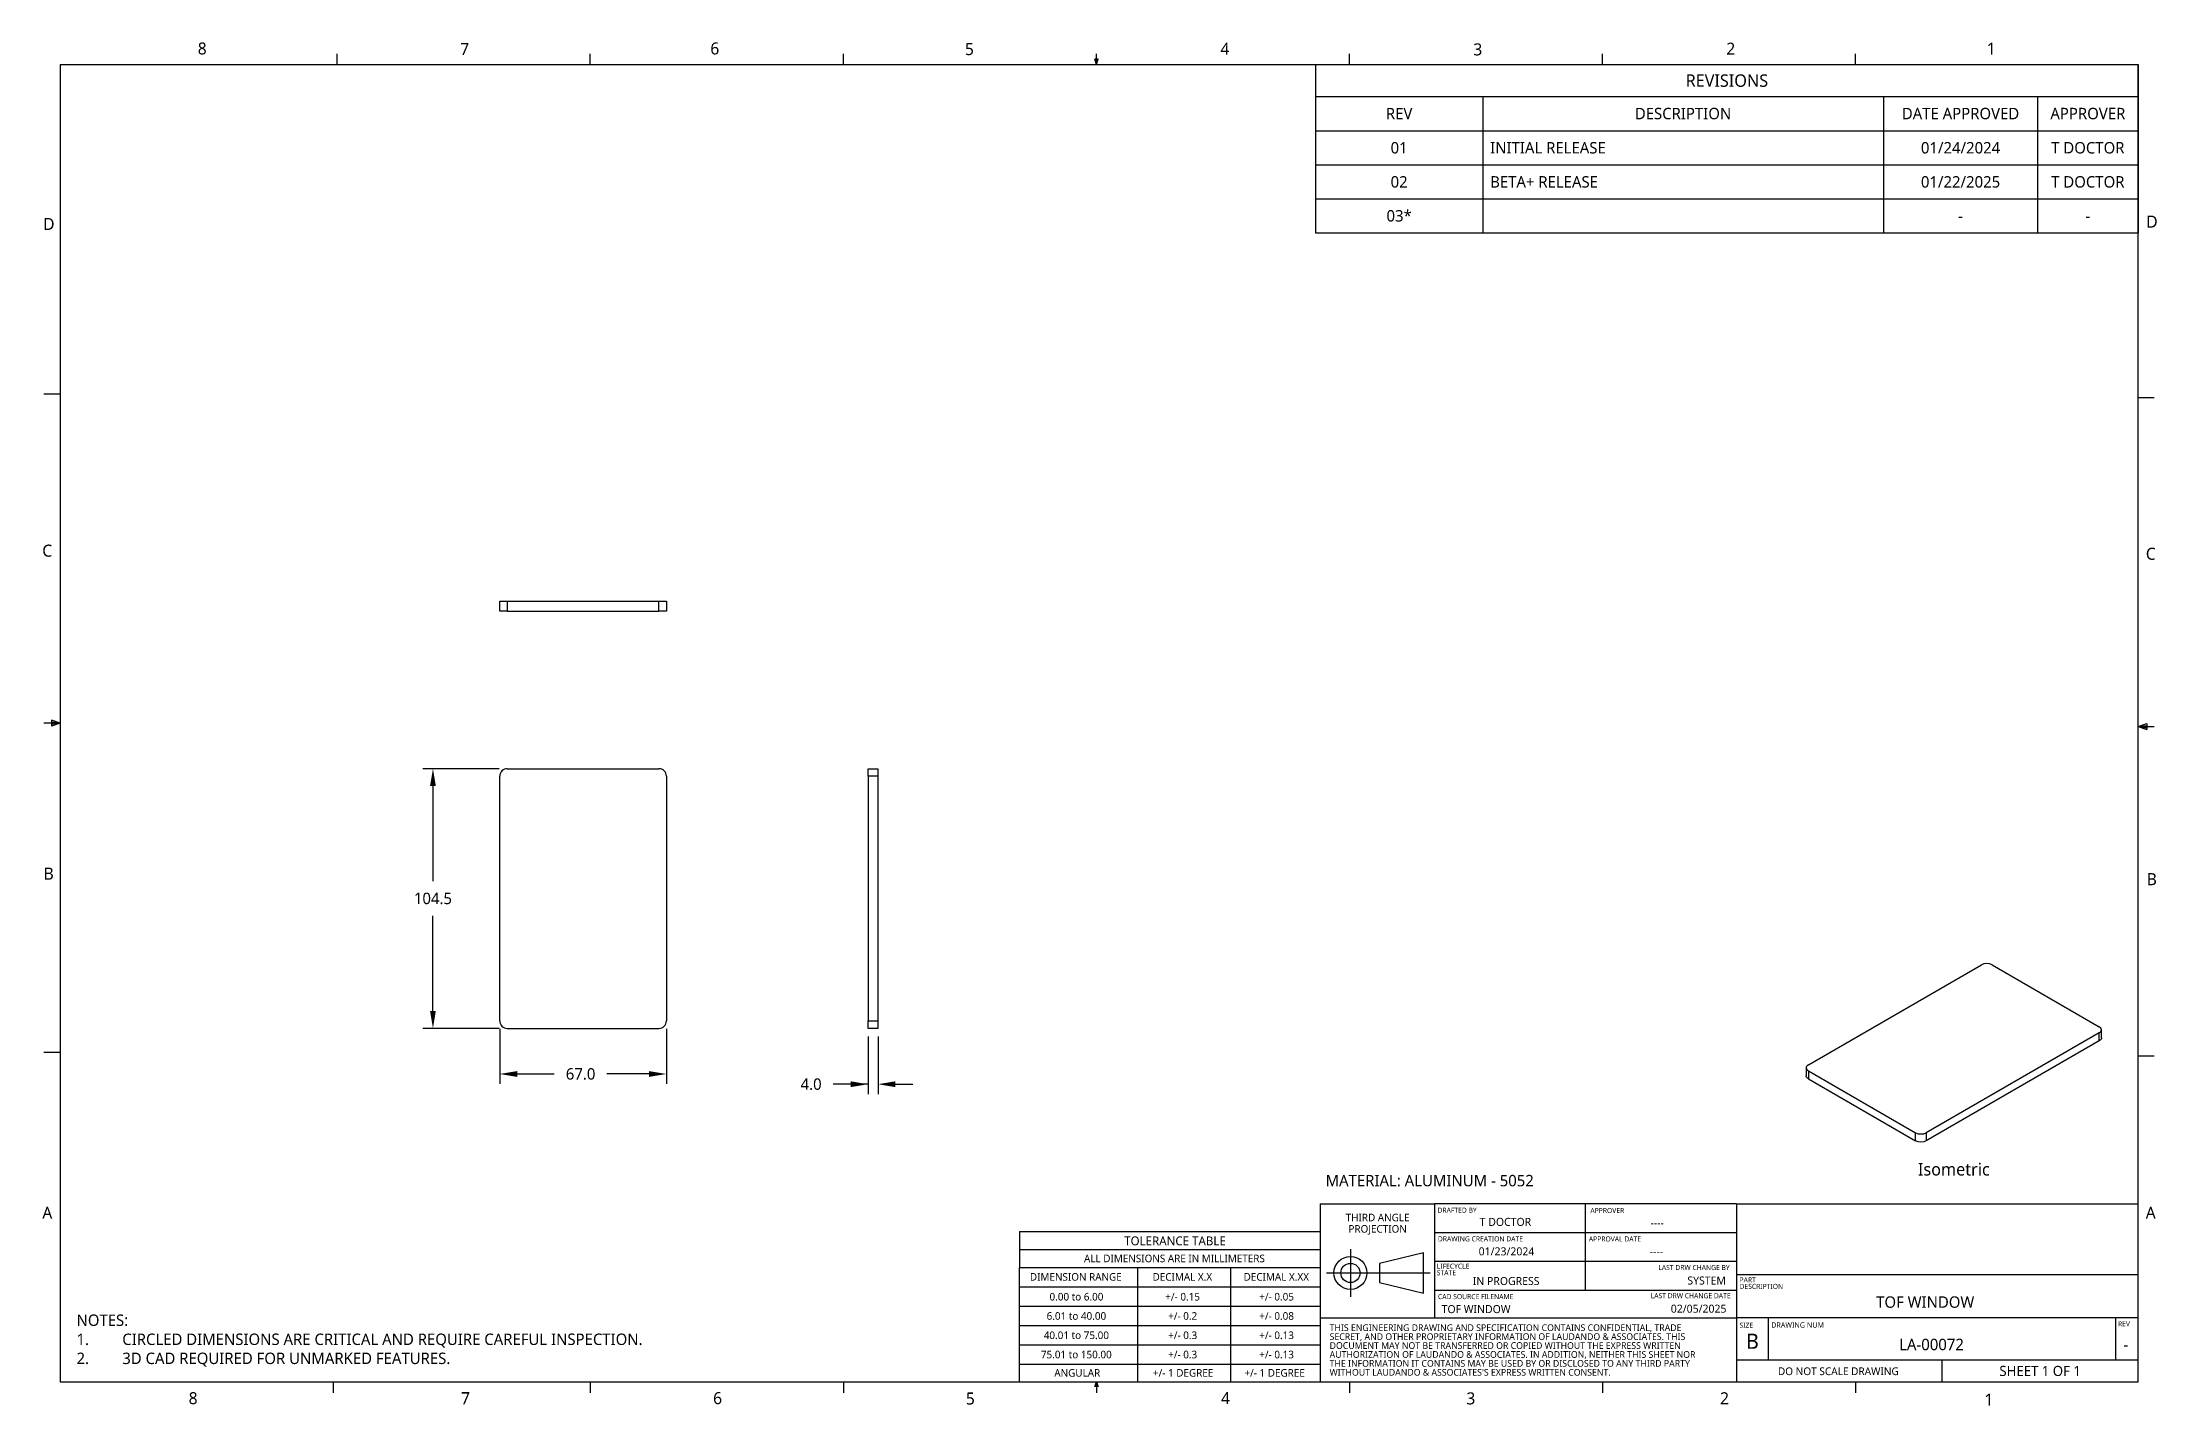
# Model space of a CAD drawing. Extents: x 0.3 to 17, y 0.1 to 10.9.
import ezdxf

# ---------------------------------------------------------------- set-up
doc = ezdxf.new("R2010")
doc.units = 0
doc.header["$LTSCALE"] = 0.5
doc.header["$MEASUREMENT"] = 0
doc.header["$PDMODE"] = 33
doc.header["$PDSIZE"] = 0.03937
doc.layers.get('DEFPOINTS').update_dxf_attribs({"linetype": 'CONTINUOUS'})
for name, color, linetype in [('ANNOTATION_TEXT', 7, 'CONTINUOUS'), ('BORDER_FRAME', 7, 'CONTINUOUS'), ('SKETCHED_GEOMETRY', 7, 'CONTINUOUS'), ('TABLES', 7, 'CONTINUOUS'), ('TANGENT_LINES', 7, 'CONTINUOUS'), ('TITLE_BLOCK', 7, 'CONTINUOUS'), ('VISIBLE', 7, 'CONTINUOUS')]:
    doc.layers.add(name, color=color, linetype=linetype)
doc.styles.add('ONSHAPE-CUSTOM-STYLE-NOTE0', font='NotoSans-Regular.ttf')
doc.styles.add('ONSHAPE-CUSTOM-STYLE-NOTE1', font='NotoSans-Regular.ttf')
doc.styles.add('ONSHAPE-CUSTOM-STYLE-NOTE2', font='NotoSans-Regular.ttf')
doc.styles.add('ONSHAPE-CUSTOM-STYLE-NOTE3', font='NotoSans-Regular.ttf')
doc.styles.add('ONSHAPE-CUSTOM-STYLE-NOTE4', font='NotoSans-Regular.ttf')
doc.styles.add('ONSHAPE-CUSTOM-STYLE-NOTE5', font='NotoSans-Regular.ttf')
doc.styles.add('ONSHAPE-CUSTOM-STYLE-NOTE6', font='NotoSans-Regular.ttf')
doc.styles.add('ONSHAPE-CUSTOM-STYLE-NOTE7', font='NotoSans-Regular.ttf')
doc.styles.add('ONSHAPE-CUSTOM-STYLE-NOTE_', font='NotoSans-Regular.ttf')
doc.styles.add('ONSHAPE-STANDARD', font='NotoSans-Regular.ttf')
doc.styles.add('ONSHAPE-STANDARD-DIMENSION', font='')
doc.styles.add('ONSHAPE-STANDARD-NOTESTYLE', font='Noto Sans', dxfattribs={"height": 0.090551})
doc.styles.add('ONSHAPE-STANDARD-REVISION0', font='Noto Sans')
doc.styles.add('ONSHAPE-STANDARD-REVISION1', font='Noto Sans')
doc.styles.add('ONSHAPE-STANDARD-REVISIONT', font='Noto Sans')
doc.styles.add('ONSHAPE-STANDARD-VIEW-LABE', font='Noto Sans', dxfattribs={"height": 0.098425})
doc.styles.get('ONSHAPE-STANDARD-DIMENSION').set_extended_font_data('Noto Sans')
doc.dimstyles.new('ONSHAPE-STANDARD$0', dxfattribs={"dimtxt": 0.090551, "dimasz": 0.137795, "dimexe": 0.07874, "dimexo": 0.062992, "dimgap": 0.090551, "dimtad": 0, "dimtih": 1, "dimtoh": 1, "dimdec": 1, "dimlfac": 25.4, "dimzin": 7, "dimtxsty": 'ONSHAPE-STANDARD-DIMENSION', "dimcen": 0.09, "dimclrd": 7, "dimclre": 7, "dimclrt": 7, "dimadec": 1, "dimazin": 3, "dimtfac": 1, "dimtdec": 1, "dimtofl": 0, "dimtmove": 0, "dimatfit": 3, "dimtolj": 1, "dimtzin": 7})

msp = doc.modelspace()

# ---------------------------------------------------------------- texts
at = {"layer": 'ANNOTATION_TEXT', "color": 7, "insert": (15.3868, 2.0164), "char_height": 0.09843, "attachment_point": 2, "style": 'ONSHAPE-STANDARD-VIEW-LABE'}
msp.add_mtext('Isometric', dxfattribs=at)
at = {"layer": 'ANNOTATION_TEXT', "char_height": 0.090551, "attachment_point": 1, "style": 'ONSHAPE-STANDARD-NOTESTYLE'}
for s, insert, width in [('MATERIAL: ALUMINUM - 5052 ', (10.4124, 1.9228), 5.318053), ('NOTES:\\P1.^ICIRCLED DIMENSIONS ARE CRITICAL AND REQUIRE CAREFUL INSPECTION. \\P2.^I3D CAD REQUIRED FOR UNMARKED FEATURES. ', (0.523, 0.817), 6.788272)]:
    msp.add_mtext(s, dxfattribs=dict(at, insert=insert, width=width))
at = {"layer": 'BORDER_FRAME', "char_height": 0.0954, "attachment_point": 1, "style": 'ONSHAPE-STANDARD'}
for s, insert in [('8', (1.4826, 10.8922)), ('7', (3.5606, 10.8887)), ('6', (5.541, 10.8924)), ('5', (7.5568, 10.8876)), ('4', (9.5802, 10.8901)), ('3', (11.582, 10.885)), ('2', (13.5851, 10.8907)), ('1', (15.6474, 10.8908)), ('D', (0.2582, 9.5022)), ('D', (16.9099, 9.5208)), ('C', (0.2518, 6.9147)), ('C', (16.9068, 6.8902)), ('B', (0.262, 4.3568)), ('B', (16.9136, 4.3129)), ('A', (16.9058, 1.6709)), ('8', (1.4107, 0.202)), ('7', (3.5672, 0.202)), ('6', (5.5633, 0.2024)), ('5', (7.5644, 0.1993)), ('4', (9.5846, 0.2025)), ('3', (11.527, 0.2003)), ('2', (13.5355, 0.2012)), ('1', (15.6279, 0.1899))]:
    msp.add_mtext(s, dxfattribs=dict(at, insert=insert))
at = {"layer": 'SKETCHED_GEOMETRY', "insert": (0.252, 1.6708), "char_height": 0.0954, "attachment_point": 1, "style": 'ONSHAPE-STANDARD'}
msp.add_mtext('A', dxfattribs=at)
at = {"layer": 'TITLE_BLOCK'}
for s, insert, char_height, attachment_point, style in [('THIRD ANGLE', (10.8243, 1.6152), 0.060101, 2, 'ONSHAPE-STANDARD'), ('PROJECTION', (10.8245, 1.5254), 0.0601, 2, 'ONSHAPE-STANDARD'), ('DRAFTED BY', (11.2986, 1.6634), 0.04007, 1, 'ONSHAPE-STANDARD'), ('APPROVER', (12.509, 1.6607), 0.04007, 1, 'ONSHAPE-STANDARD'), ('TOLERANCE TABLE', (9.2202, 1.4352), 0.070118, 2, 'ONSHAPE-STANDARD'), ('DRAWING CREATION DATE', (11.3017, 1.4361), 0.040067, 1, 'ONSHAPE-STANDARD'), ('APPROVAL DATE', (12.4967, 1.4355), 0.040067, 1, 'ONSHAPE-CUSTOM-STYLE-NOTE_'), ('ALL DIMENSIONS ARE IN MILLIMETERS', (9.2159, 1.2911), 0.060101, 2, 'ONSHAPE-STANDARD'), ('LIFECYCLE', (11.2929, 1.2199), 0.04007, 1, 'ONSHAPE-STANDARD'), ('DIMENSION RANGE', (8.435, 1.145), 0.060101, 2, 'ONSHAPE-STANDARD'), ('DECIMAL X.X', (9.2785, 1.145), 0.060101, 2, 'ONSHAPE-STANDARD'), ('DECIMAL X.XX', (10.0224, 1.145), 0.060101, 2, 'ONSHAPE-STANDARD'), ('STATE', (11.2929, 1.1681), 0.04007, 1, 'ONSHAPE-STANDARD'), ('PART', (13.69, 1.1116), 0.04007, 1, 'ONSHAPE-STANDARD'), ('DESCRIPTION', (13.69, 1.0598), 0.040067, 1, 'ONSHAPE-STANDARD'), ('0.00 to 6.00', (8.4401, 0.988), 0.060101, 2, 'ONSHAPE-STANDARD'), ('+/- 0.15', (9.2806, 0.988), 0.0601, 2, 'ONSHAPE-STANDARD'), ('+/- 0.05', (10.0248, 0.988), 0.0601, 2, 'ONSHAPE-STANDARD'), ('CAD SOURCE FILENAME', (11.3025, 0.9789), 0.040067, 1, 'ONSHAPE-STANDARD'), ('40.01 to 75.00', (8.4393, 0.6827), 0.060101, 2, 'ONSHAPE-STANDARD'), ('6.01 to 40.00', (8.4397, 0.8354), 0.060101, 2, 'ONSHAPE-STANDARD'), ('+/- 0.2', (9.281, 0.8354), 0.0601, 2, 'ONSHAPE-STANDARD'), ('+/- 0.3', (9.281, 0.6827), 0.0601, 2, 'ONSHAPE-STANDARD'), ('+/- 0.08', (10.0248, 0.8354), 0.0601, 2, 'ONSHAPE-STANDARD'), ('+/- 0.13', (10.0248, 0.6827), 0.0601, 2, 'ONSHAPE-STANDARD'), ('THIS ENGINEERING DRAWING AND SPECIFICATION CONTAINS CONFIDENTIAL, TRADE', (10.4444, 0.739), 0.053006, 1, 'ONSHAPE-STANDARD'), ('SIZE', (13.69, 0.7524), 0.04007, 1, 'ONSHAPE-STANDARD'), ('DRAWING NUM', (13.9406, 0.7551), 0.042405, 1, 'ONSHAPE-STANDARD'), ('REV', (16.6862, 0.7636), 0.04007, 1, 'ONSHAPE-STANDARD'), ('75.01 to 150.00', (8.4389, 0.5301), 0.060101, 2, 'ONSHAPE-STANDARD'), ('+/- 0.3', (9.281, 0.5301), 0.0601, 2, 'ONSHAPE-STANDARD'), ('+/- 0.13', (10.0248, 0.5301), 0.0601, 2, 'ONSHAPE-STANDARD'), ('AUTHORIZATION OF LAUDANDO & ASSOCIATES. IN ADDITION, NEITHER THIS SHEET NOR', (10.4444, 0.527), 0.053006, 1, 'ONSHAPE-STANDARD'), ('SECRET, AND OTHER PROPRIETARY INFORMATION OF LAUDANDO & ASSOCIATES. THIS', (10.4444, 0.6684), 0.053006, 1, 'ONSHAPE-STANDARD'), ('DOCUMENT MAY NOT BE TRANSFERRED OR COPIED WITHOUT THE EXPRESS WRITTEN', (10.4444, 0.5977), 0.053006, 1, 'ONSHAPE-STANDARD'), ('B', (13.792, 0.6655), 0.1202, 2, 'ONSHAPE-STANDARD'), ('ANGULAR', (8.4465, 0.3847), 0.0601, 2, 'ONSHAPE-STANDARD'), ('+/- 1 DEGREE', (9.2846, 0.3847), 0.060101, 2, 'ONSHAPE-STANDARD'), ('+/- 1 DEGREE', (10.0088, 0.3847), 0.060101, 2, 'ONSHAPE-STANDARD'), ('THE INFORMATION IT CONTAINS MAY BE USED BY OR DISCLOSED TO ANY THIRD PARTY', (10.4444, 0.4563), 0.053006, 1, 'ONSHAPE-STANDARD'), ("WITHOUT LAUDANDO & ASSOCIATES'S EXPRESS WRITTEN CONSENT.", (10.4444, 0.3857), 0.053006, 1, 'ONSHAPE-STANDARD'), ('DO NOT SCALE DRAWING', (14.4723, 0.3981), 0.061063, 2, 'ONSHAPE-STANDARD')]:
    msp.add_mtext(s, dxfattribs=dict(at, insert=insert, char_height=char_height, attachment_point=attachment_point, style=style))
at = {"layer": 'TITLE_BLOCK', "attachment_point": 1}
for s, insert, char_height, width, style in [('{\\fNoto Sans|b0|i0|c0|p0;\\W6.94722;  }T DOCTOR', (11.3336, 1.5824), 0.063607, 1.076884, 'ONSHAPE-STANDARD'), ('{\\fNoto Sans|b0|i0|c0|p0;\\W7.09482;   }----', (12.526, 1.5757), 0.063607, 1.095515, 'ONSHAPE-STANDARD'), ('{\\fNoto Sans|b0|i0|c0|p0;\\W6.47679;  }01/23/2024', (11.3454, 1.349), 0.063607, 1.072549, 'ONSHAPE-STANDARD'), ('{\\fNoto Sans|b0|i0|c0|p0;\\W6.92877;   }----', (12.5309, 1.3463), 0.063607, 1.072549, 'ONSHAPE-CUSTOM-STYLE-NOTE0'), ('{\\fNoto Sans|b0|i0|c0|p0;\\W4.84526; }LAST DRW CHANGE BY', (12.9811, 1.2094), 0.040067, 0.662958, 'ONSHAPE-CUSTOM-STYLE-NOTE6'), ('{\\fNoto Sans|b0|i0|c0|p0;\\W5.50828;  }IN PROGRESS', (11.3408, 1.1141), 0.063607, 1.072549, 'ONSHAPE-CUSTOM-STYLE-NOTE1'), ('{\\fNoto Sans|b0|i0|c0|p0;\\W6.64324;  }SYSTEM', (12.9906, 1.118), 0.063607, 0.624475, 'ONSHAPE-CUSTOM-STYLE-NOTE7'), ('TOF WINDOW', (11.3314, 0.8916), 0.06361, 1.704561, 'ONSHAPE-CUSTOM-STYLE-NOTE3'), ('LAST DRW CHANGE DATE', (12.9866, 0.9861), 0.040067, 0.662958, 'ONSHAPE-STANDARD'), ('{\\fNoto Sans|b0|i0|c0|p0;\\W6.83535; }02/05/2025', (12.9984, 0.8948), 0.063607, 0.624475, 'ONSHAPE-CUSTOM-STYLE-NOTE2'), ('{\\fNoto Sans|b0|i0|c0|p0;\\W8.57733;    }TOF WINDOW', (13.7198, 0.9607), 0.090551, 3.08325, 'ONSHAPE-CUSTOM-STYLE-NOTE5'), ('{\\fNoto Sans|b0|i0|c0|p0;\\W7.90907;    }LA-00072', (13.9836, 0.625), 0.090551, 2.630797, 'ONSHAPE-CUSTOM-STYLE-NOTE4'), ('{\\fNoto Sans|b0|i0|c0|p0;\\W3.91256; }-', (16.6088, 0.6247), 0.090551, 0.297497, 'ONSHAPE-STANDARD'), ('{\\fNoto Sans|b0|i0|c0|p0;\\W7.13836;  }SHEET 1 OF 1', (15.3599, 0.4101), 0.080135, 1.501676, 'ONSHAPE-STANDARD')]:
    msp.add_mtext(s, dxfattribs=dict(at, insert=insert, char_height=char_height, width=width, style=style))

# ---------------------------------------------------------------- blocks, each defined once
blk = doc.blocks.new('*T1')
at = {"layer": 'TABLES', "color": 0, "linetype": 'BYBLOCK'}
for p, q in [((0, 0), (6.513, 0)), ((0, 0), (0, -1.332)), ((6.513, 0), (6.513, -1.332)), ((0, -0.253), (6.513, -0.253)), ((1.324, -0.253), (1.324, -1.332)), ((4.496, -0.253), (4.496, -1.332)), ((5.717, -0.253), (5.717, -1.332)), ((0, -0.523), (6.513, -0.523)), ((0, -0.794), (6.513, -0.794)), ((0, -1.063), (6.513, -1.063)), ((0, -1.332), (6.513, -1.332))]:
    blk.add_line(p, q, dxfattribs=at)
at = {"layer": 'TABLES', "color": 0}
for s, insert, char_height, width, attachment_point, style in [('{REVISIONS}', (3.257, -0.127), 0.09843, 6.39514, 5, 'ONSHAPE-STANDARD-REVISIONT'), ('REV', (0.662, -0.388), 0.0906, 1.20615, 5, 'ONSHAPE-STANDARD-REVISION0'), ('DESCRIPTION', (2.91, -0.388), 0.09055, 3.05356, 5, 'ONSHAPE-STANDARD-REVISION0'), ('DATE APPROVED', (5.107, -0.388), 0.09055, 1.10321, 5, 'ONSHAPE-STANDARD-REVISION0'), ('APPROVER', (6.115, -0.388), 0.0906, 0.67789, 5, 'ONSHAPE-STANDARD-REVISION0'), ('{01}', (0.662, -0.659), 0.0906, 1.20615, 5, 'ONSHAPE-STANDARD-REVISION1'), ('{INITIAL RELEASE}', (1.383, -0.659), 0.09055, 3.05356, 4, 'ONSHAPE-STANDARD-REVISION1'), ('{01/24/2024}', (5.107, -0.659), 0.09055, 1.10321, 5, 'ONSHAPE-STANDARD-REVISION1'), ('{T DOCTOR}', (6.115, -0.659), 0.0906, 0.67789, 5, 'ONSHAPE-STANDARD-REVISION1'), ('{02}', (0.662, -0.929), 0.0906, 1.20615, 5, 'ONSHAPE-STANDARD-REVISION1'), ('BETA+ RELEASE', (1.383, -0.929), 0.09055, 3.05356, 4, 'ONSHAPE-STANDARD-REVISION1'), ('{01/22/2025}', (5.107, -0.929), 0.09055, 1.10321, 5, 'ONSHAPE-STANDARD-REVISION1'), ('{T DOCTOR}', (6.115, -0.929), 0.0906, 0.67789, 5, 'ONSHAPE-STANDARD-REVISION1'), ('{03*}', (0.662, -1.198), 0.0906, 1.20615, 5, 'ONSHAPE-STANDARD-REVISION1'), ('{-}', (5.107, -1.198), 0.0906, 1.10321, 5, 'ONSHAPE-STANDARD-REVISION1'), ('{-}', (6.115, -1.198), 0.0906, 0.67789, 5, 'ONSHAPE-STANDARD-REVISION1')]:
    blk.add_mtext(s, dxfattribs=dict(at, insert=insert, char_height=char_height, width=width, attachment_point=attachment_point, style=style))
blk = doc.blocks.new('*D2')
at = {"layer": 'ANNOTATION_TEXT', "color": 7}
for p, q in [((6.79, 3.02), (6.79, 2.563)), ((6.869, 3.02), (6.869, 2.563)), ((6.79, 2.641), (6.514, 2.641)), ((6.652, 2.641), (6.514, 2.641)), ((7.007, 2.641), (7.144, 2.641))]:
    blk.add_line(p, q, dxfattribs=at)
for points in [[(6.652, 2.618), (6.652, 2.664), (6.79, 2.641)], [(7.007, 2.664), (7.007, 2.618), (6.869, 2.641)]]:
    blk.add_solid(points, dxfattribs=at)
at = {"layer": 'DEFPOINTS', "color": 0}
for p in [(6.79, 3.083), (6.869, 3.083), (6.79, 2.641)]:
    blk.add_point(p, dxfattribs=at)
at = {"layer": 'ANNOTATION_TEXT', "color": 7, "insert": (6.339, 2.641), "char_height": 0.0906, "attachment_point": 5, "style": 'ONSHAPE-STANDARD-DIMENSION'}
blk.add_mtext('\\A1;4.0', dxfattribs=at)
blk = doc.blocks.new('*D3')
at = {"layer": 'ANNOTATION_TEXT', "color": 7}
for p, q in [((3.87, 5.14), (3.266, 5.14)), ((3.345, 5.002), (3.345, 4.249)), ((3.345, 3.221), (3.345, 3.974)), ((3.87, 3.083), (3.266, 3.083))]:
    blk.add_line(p, q, dxfattribs=at)
for points in [[(3.368, 5.002), (3.322, 5.002), (3.345, 5.14)], [(3.322, 3.221), (3.368, 3.221), (3.345, 3.083)]]:
    blk.add_solid(points, dxfattribs=at)
at = {"layer": 'DEFPOINTS', "color": 0}
for p in [(3.345, 5.14), (3.933, 5.14), (3.933, 3.083)]:
    blk.add_point(p, dxfattribs=at)
at = {"layer": 'ANNOTATION_TEXT', "color": 7, "insert": (3.345, 4.112), "char_height": 0.0906, "attachment_point": 5, "style": 'ONSHAPE-STANDARD-DIMENSION'}
blk.add_mtext('\\A1;104.5', dxfattribs=at)
blk = doc.blocks.new('*D4')
at = {"layer": 'ANNOTATION_TEXT', "color": 7}
for p, q in [((3.874, 3.079), (3.874, 2.643)), ((5.193, 3.079), (5.193, 2.643)), ((4.012, 2.722), (4.304, 2.722)), ((5.055, 2.722), (4.723, 2.722))]:
    blk.add_line(p, q, dxfattribs=at)
for points in [[(4.012, 2.745), (4.012, 2.699), (3.874, 2.722)], [(5.055, 2.699), (5.055, 2.745), (5.193, 2.722)]]:
    blk.add_solid(points, dxfattribs=at)
at = {"layer": 'DEFPOINTS', "color": 0}
for p in [(3.874, 3.142), (5.193, 3.142), (5.193, 2.722)]:
    blk.add_point(p, dxfattribs=at)
at = {"layer": 'ANNOTATION_TEXT', "color": 7, "insert": (4.514, 2.722), "char_height": 0.0906, "attachment_point": 5, "style": 'ONSHAPE-STANDARD-DIMENSION'}
blk.add_mtext('\\A1;67.0', dxfattribs=at)

# ---------------------------------------------------------------- dimensions: what is measured, and where the dimension line sits
at = {"layer": 'ANNOTATION_TEXT'}
dim = msp.add_linear_dim(base=(3.3447, 5.1402), p1=(3.9333, 3.0831, 0.0394), p2=(3.9333, 5.1402, 0.0394), angle=90, dimstyle='ONSHAPE-STANDARD$0', override={"dimgap": 0.090551, "dimlfac": 50.8, "dimpost": '', "dimtol": 0, "dimlim": 0, "dimtp": 0, "dimtm": 0}, dxfattribs=at)
dim.commit()
dim.dimension.update_dxf_attribs({"geometry": '*D3', "text_midpoint": (3.3447, 4.1116)})
dim = msp.add_linear_dim(base=(5.1931, 2.7216), p1=(3.8742, 3.1421, 0.0394), p2=(5.1931, 3.1421, 0.0394), dimstyle='ONSHAPE-STANDARD$0', override={"dimgap": 0.090551, "dimlfac": 50.8, "dimpost": '', "dimtol": 0, "dimlim": 0, "dimtp": 0, "dimtm": 0}, dxfattribs=at)
dim.commit()
dim.dimension.update_dxf_attribs({"geometry": '*D4', "text_midpoint": (4.5136, 2.7216), "dimtype": 160})
dim = msp.add_linear_dim(base=(6.79, 2.6415), p1=(6.8687, 3.0831, 0.8071), p2=(6.79, 3.0831, 0.8071), angle=180, dimstyle='ONSHAPE-STANDARD$0', override={"dimlfac": 50.8, "dimpost": ''}, dxfattribs=at)
dim.commit()
dim.dimension.update_dxf_attribs({"geometry": '*D2', "text_midpoint": (6.3391, 2.6415), "dimtype": 161})

# ---------------------------------------------------------------- linework, layer by layer
at = {"layer": 'BORDER_FRAME'}
for p, q in [((0.3928, 10.7165), (0.3928, 0.2823)), ((0.3928, 10.7165), (16.846, 10.7165)), ((2.5875, 10.7165), (2.5875, 10.8028)), ((4.5911, 10.7165), (4.5911, 10.8028)), ((6.5947, 10.7165), (6.5947, 10.8028)), ((8.6111, 10.7592), (8.5848, 10.7592)), ((8.5983, 10.7165), (8.5848, 10.7592)), ((8.5911, 10.7592), (8.5983, 10.7165)), ((8.5983, 10.7165), (8.5983, 10.8028)), ((8.6033, 10.7592), (8.5983, 10.7165)), ((8.5983, 10.7165), (8.6111, 10.7592)), ((10.6019, 10.7165), (10.6019, 10.8028)), ((12.6055, 10.7165), (12.6055, 10.8028)), ((14.6092, 10.7165), (14.6092, 10.8028)), ((16.846, 0.2823), (16.846, 10.7165)), ((0.3924, 8.1073), (0.2652, 8.1073)), ((16.847, 8.0811), (16.9742, 8.0811)), ((0.3924, 5.4994), (0.2652, 5.4994)), ((0.3924, 5.4994), (0.324, 5.5238)), ((0.324, 5.5238), (0.324, 5.4764)), ((0.3924, 5.4994), (0.324, 5.5086)), ((0.3924, 5.4994), (0.324, 5.4764)), ((0.3924, 5.4994), (0.324, 5.4889)), ((16.847, 5.4732), (16.9153, 5.4977)), ((16.847, 5.4732), (16.9153, 5.4824)), ((16.847, 5.4732), (16.9153, 5.4627)), ((16.847, 5.4732), (16.9153, 5.4502)), ((16.847, 5.4732), (16.9742, 5.4732)), ((16.9153, 5.4977), (16.9153, 5.4502)), ((0.3924, 2.8915), (0.2652, 2.8915)), ((16.847, 2.8653), (16.9742, 2.8653)), ((16.846, 0.2823), (0.3928, 0.2823)), ((2.5559, 0.2795), (2.5559, 0.1959)), ((4.5911, 0.2822), (4.5911, 0.1959)), ((6.5947, 0.2822), (6.5947, 0.1959)), ((8.5848, 0.247), (8.5983, 0.2822)), ((8.6111, 0.247), (8.5848, 0.247)), ((8.5983, 0.2822), (8.6111, 0.247)), ((8.5983, 0.2822), (8.5983, 0.1959)), ((10.6019, 0.2822), (10.6019, 0.1959)), ((12.6055, 0.2822), (12.6055, 0.1959)), ((14.6091, 0.2795), (14.6091, 0.1959))]:
    msp.add_line(p, q, dxfattribs=at)
at = {"layer": 'TANGENT_LINES'}
for p, q in [((3.9333, 6.4674), (3.9333, 6.3887)), ((5.1341, 6.3887), (5.1341, 6.4674)), ((6.8687, 5.0811), (6.79, 5.0811)), ((6.79, 3.1421), (6.8687, 3.1421)), ((16.5387, 2.9841), (16.5387, 3.0484)), ((14.235, 2.747), (14.235, 2.6827)), ((15.0841, 2.1925), (15.0841, 2.2568)), ((15.1676, 2.2568), (15.1676, 2.1925))]:
    msp.add_line(p, q, dxfattribs=at)
at = {"layer": 'TITLE_BLOCK', "linetype": 'CONTINUOUS'}
for p, q in [((10.3686, 1.6946), (10.3686, 0.7891)), ((11.2742, 1.6946), (11.2742, 0.7901)), ((13.666, 1.6946), (16.846, 1.6939)), ((13.666, 1.6946), (13.666, 0.7891)), ((10.3686, 0.7901), (10.3686, 0.2823)), ((13.666, 0.7902), (13.666, 0.283))]:
    msp.add_line(p, q, dxfattribs=at)
at = {"layer": 'TITLE_BLOCK'}
for p, q in [((10.3686, 1.6946), (11.2742, 1.6946)), ((13.666, 1.6946), (11.2742, 1.6946)), ((12.4688, 1.6946), (12.4688, 1.0067)), ((7.9901, 1.4739), (7.9901, 1.1878)), ((7.9902, 1.474), (10.3686, 1.474)), ((13.6634, 1.4646), (11.2742, 1.4646)), ((7.9901, 0.2821), (7.9901, 1.1878)), ((7.9902, 1.331), (10.3686, 1.331)), ((10.3686, 1.1879), (7.9902, 1.1879)), ((8.9243, 1.1879), (8.9243, 0.2823)), ((9.6598, 1.1879), (9.6598, 0.2823)), ((10.6092, 1.3341), (10.6092, 0.9583)), ((11.1871, 1.3054), (10.8385, 1.2223)), ((10.8385, 1.2223), (10.8385, 1.0701)), ((11.1871, 0.987), (11.1871, 1.3054)), ((13.6634, 1.2357), (11.2742, 1.2357)), ((10.3686, 1.0347), (7.9902, 1.0347)), ((10.4186, 1.1462), (11.24, 1.1462)), ((10.8385, 1.1462), (11.1871, 1.1462)), ((10.8385, 1.0701), (11.1871, 0.987)), ((13.6634, 1.0067), (11.2742, 1.0067)), ((13.666, 1.1341), (16.846, 1.1329)), ((10.3686, 0.8814), (7.9902, 0.8814)), ((10.3686, 0.7281), (7.9902, 0.7281)), ((10.3686, 0.7901), (13.666, 0.7901)), ((16.846, 0.7899), (13.666, 0.7901)), ((13.9185, 0.4542), (13.9185, 0.7901)), ((16.6679, 0.7901), (16.6679, 0.4563)), ((10.3686, 0.5749), (7.9902, 0.5749)), ((10.3686, 0.4216), (7.9902, 0.4216)), ((16.846, 0.4543), (13.666, 0.4542)), ((15.2924, 0.4542), (15.2924, 0.2823))]:
    msp.add_line(p, q, dxfattribs=at)
for radius in [0.1302, 0.0761]:
    msp.add_circle((10.6092, 1.1462), radius, dxfattribs=at)
at = {"layer": 'VISIBLE'}
for p, q in [((3.8742, 6.3887), (3.8742, 6.4674)), ((3.8742, 6.4674), (3.9333, 6.4674)), ((3.9333, 6.3887), (3.8742, 6.3887)), ((3.9333, 6.4674), (5.1341, 6.4674)), ((3.9333, 6.3887), (5.1341, 6.3887)), ((5.1341, 6.4674), (5.1931, 6.4674)), ((5.1931, 6.3887), (5.1341, 6.3887)), ((5.1931, 6.4674), (5.1931, 6.3887)), ((3.8742, 3.1421), (3.8742, 5.0811)), ((3.9333, 5.1402), (5.1341, 5.1402)), ((5.1931, 5.0811), (5.1931, 3.1421)), ((6.79, 5.1402), (6.8687, 5.1402)), ((6.79, 5.0811), (6.79, 5.1402)), ((6.79, 5.0811), (6.79, 3.1421)), ((6.8687, 5.1402), (6.8687, 5.0811)), ((6.8687, 5.0811), (6.8687, 3.1421)), ((14.235, 2.7952), (15.6061, 3.5868)), ((15.6896, 3.5868), (16.5387, 3.0966)), ((3.9333, 3.0831), (5.1341, 3.0831)), ((6.79, 3.0831), (6.79, 3.1421)), ((6.8687, 3.0831), (6.79, 3.0831)), ((6.8687, 3.1421), (6.8687, 3.0831)), ((16.5387, 3.0484), (15.1676, 2.2568)), ((16.556, 3.0082), (16.556, 3.0725)), ((16.5387, 2.9841), (15.1676, 2.1925)), ((14.2177, 2.7711), (14.2177, 2.7068)), ((14.235, 2.747), (15.0841, 2.2568)), ((14.235, 2.6827), (15.0841, 2.1925))]:
    msp.add_line(p, q, dxfattribs=at)
for centre, start, end in [((3.9333, 5.0811), 90, 180), ((5.1341, 5.0811), 0, 90), ((3.9333, 3.1421), 180, 270), ((5.1341, 3.1421), 270, 0)]:
    msp.add_arc(centre, 0.0591, start, end, dxfattribs=at)
for centre, start_param, end_param in [((15.6478, 3.5627), 3.9269908, 5.4977871), ((16.4969, 3.0725), 2.3561945, 3.9269908), ((14.2768, 2.7711), 5.4977871, 7.0685835), ((15.1258, 2.2809), 0.7853982, 2.3561945)]:
    msp.add_ellipse(centre, major_axis=(-0.0591, 0), ratio=0.5773503, start_param=start_param, end_param=end_param, dxfattribs=at)
at = {"layer": 'VISIBLE', "extrusion": (0, 0, -1)}
for centre, start_param, end_param in [((16.4969, 3.0082), 0, 0.7853982), ((14.2768, 2.7068), 2.3561945, 3.1415927), ((15.1258, 2.2166), 0.7853982, 2.3561945)]:
    msp.add_ellipse(centre, major_axis=(0.0591, 0), ratio=0.5773503, start_param=start_param, end_param=end_param, dxfattribs=at)

# ---------------------------------------------------------------- block references
at = {"layer": 'TABLES'}
msp.add_blockref('*T1', (10.3328, 10.7165), dxfattribs=at)

msp.set_redraw_order([(e.dxf.handle, doc.entitydb.next_handle()) for e in msp.query("TEXT MTEXT ATTDEF DIMENSION ARC_DIMENSION")])  # texts and dimensions are drawn at this point

doc.saveas('drawing.dxf')
